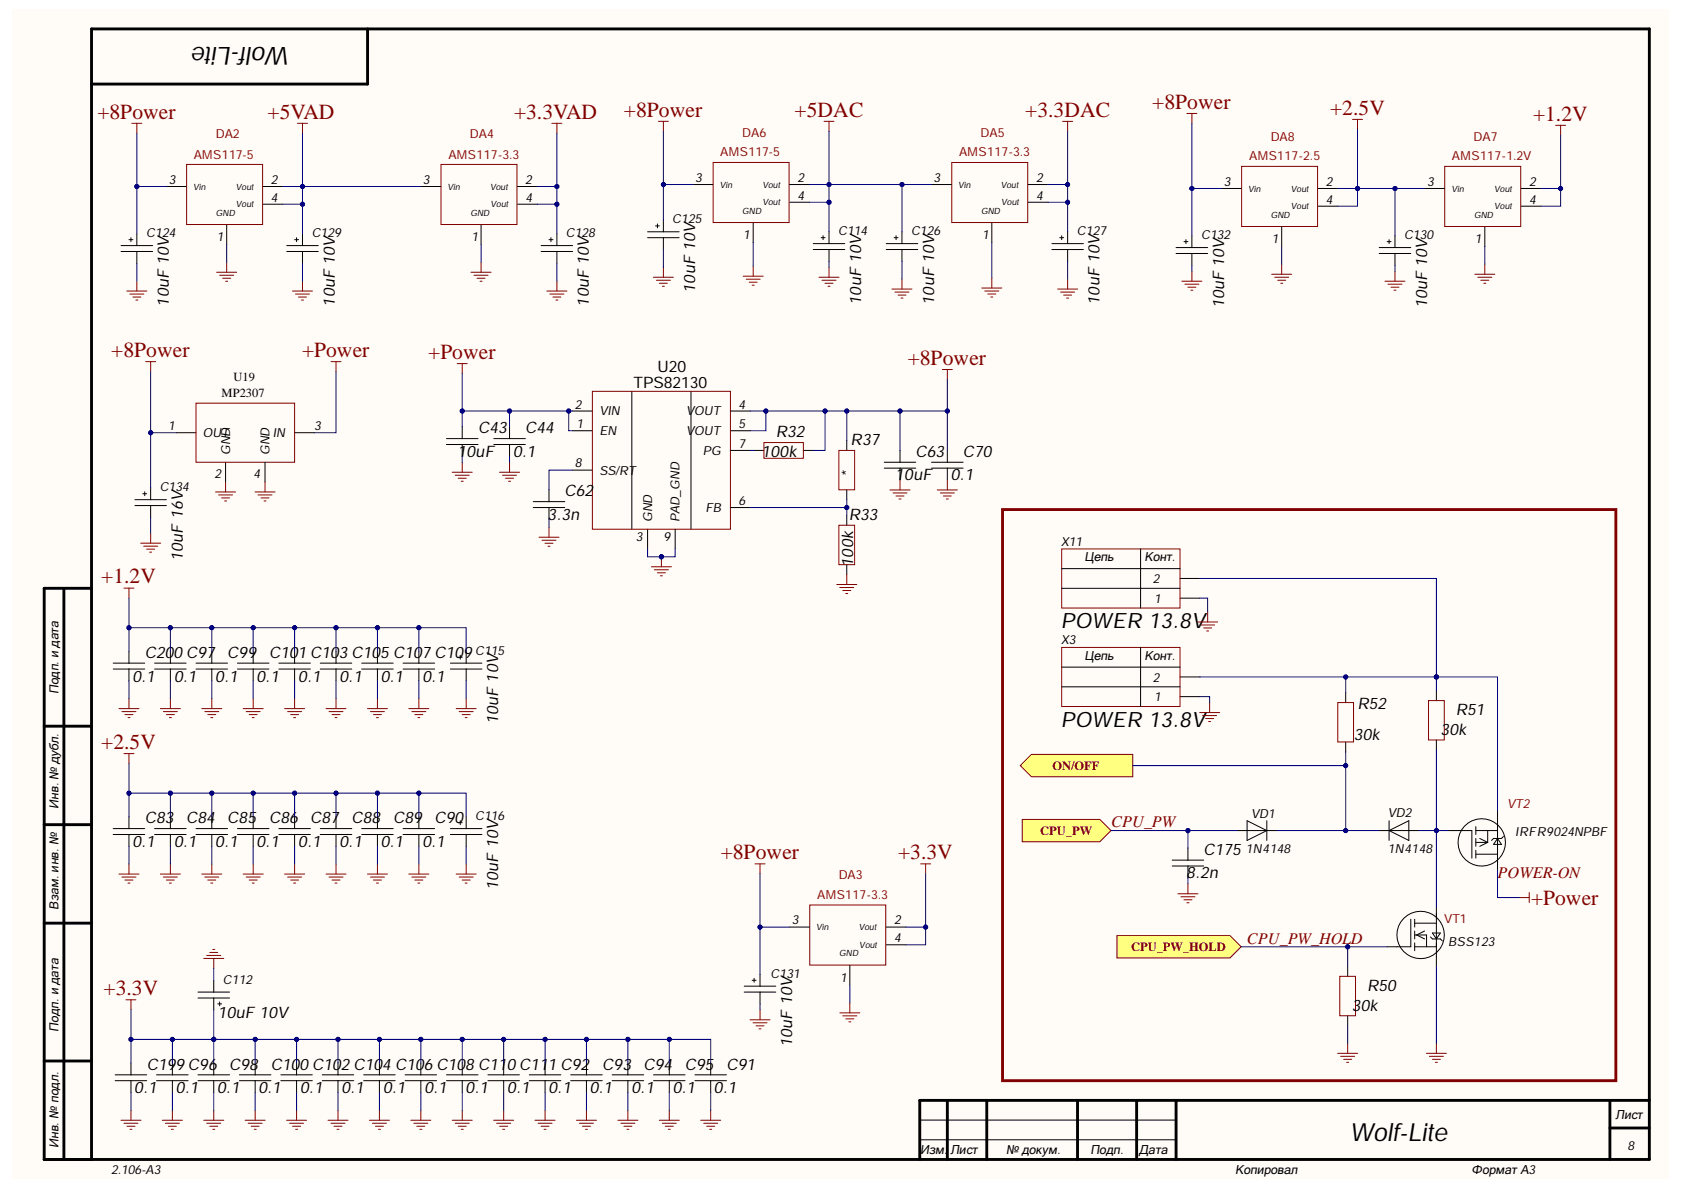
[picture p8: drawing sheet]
<svg xmlns="http://www.w3.org/2000/svg" width="297mm" height="210mm" viewBox="0 0 297 210" stroke-linecap="round" stroke-linejoin="round" font-family="sans-serif">
<defs><g id="words">
<g font-size="4.4">
<text x="51.2" y="8.4" transform="rotate(-180 51.2 8.4)">Wolf-Lite</text>
<text x="238.1" y="201.2">Wolf-Lite</text>
</g>
<g font-size="3.8" fill="#800000">
<text x="17.2" y="21">+8Power</text>
<text x="47.2" y="21">+5VAD</text>
<text x="90.7" y="21">+3.3VAD</text>
<text x="110" y="20.6">+8Power</text>
<text x="140.2" y="20.6">+5DAC</text>
<text x="180.8" y="20.6">+3.3DAC</text>
<text x="203.2" y="19.2">+8Power</text>
<text x="234.6" y="20.3">+2.5V</text>
<text x="270.4" y="21.3">+1.2V</text>
<text x="19.6" y="62.9">+8Power</text>
<text x="53.3" y="62.9">+Power</text>
<text x="75.5" y="63.3">+Power</text>
<text x="160.1" y="64.4">+8Power</text>
<text x="17.8" y="102.9">+1.2V</text>
<text x="17.8" y="132.1">+2.5V</text>
<text x="127.1" y="151.6">+8Power</text>
<text x="158.4" y="151.6">+3.3V</text>
<text x="270.1" y="159.6">+Power</text>
<text x="18.3" y="175.6">+3.3V</text>
</g>
<g font-size="3.8">
<text x="187.1" y="110.8">POWER 13.8V</text>
<text x="187.1" y="128.2">POWER 13.8V</text>
</g>
<g font-size="2.9" fill="#800000">
<text x="196" y="145.9">CPU_PW</text>
<text x="264.1" y="154.9">POWER-ON</text>
<text x="219.9" y="166.4">CPU_PW_HOLD</text>
</g>
<g font-size="2.8">
<text x="122.6" y="51.6" transform="rotate(-90 122.6 51.6)">10uF 10V</text>
<text x="151.9" y="53.7" transform="rotate(-90 151.9 53.7)">10uF 10V</text>
<text x="164.8" y="53.7" transform="rotate(-90 164.8 53.7)">10uF 10V</text>
<text x="193.9" y="53.7" transform="rotate(-90 193.9 53.7)">10uF 10V</text>
<text x="29.8" y="54.1" transform="rotate(-90 29.8 54.1)">10uF 10V</text>
<text x="59" y="54.1" transform="rotate(-90 59 54.1)">10uF 10V</text>
<text x="103.9" y="54.1" transform="rotate(-90 103.9 54.1)">10uF 10V</text>
<text x="215.9" y="54.4" transform="rotate(-90 215.9 54.4)">10uF 10V</text>
<text x="251.7" y="54.4" transform="rotate(-90 251.7 54.4)">10uF 10V</text>
<text x="116" y="65.6">U20</text>
<text x="111.7" y="68.4">TPS82130</text>
<text x="84.3" y="76.5">C43</text>
<text x="92.6" y="76.5">C44</text>
<text x="136.9" y="77.1">R32</text>
<text x="80.7" y="80.6">10uF</text>
<text x="90.5" y="80.6">0.1</text>
<text x="134.3" y="80.6">100k</text>
<text x="150" y="78.5">R37</text>
<text x="161.5" y="80.6">C63</text>
<text x="169.8" y="80.6">C70</text>
<text x="99.6" y="87.5">C62</text>
<text x="150.5" y="84.1" transform="rotate(-90 150.5 84.1)">*</text>
<text x="157.9" y="84.7">10uF</text>
<text x="167.7" y="84.7">0.1</text>
<text x="96.6" y="91.7">3.3n</text>
<text x="149.7" y="91.7">R33</text>
<text x="32.2" y="98.9" transform="rotate(-90 32.2 98.9)">10uF 16V</text>
<text x="150.5" y="99.9" transform="rotate(-90 150.5 99.9)">100k</text>
<text x="25.5" y="116.1">C20</text>
<text x="30.6" y="116.1">0 C97</text>
<text x="40.1" y="116.1">C99</text>
<text x="47.4" y="116.1">C10</text>
<text x="52.5" y="116.1">1 C10</text>
<text x="59.8" y="116.1">3 C10</text>
<text x="67.1" y="116.1">5 C10</text>
<text x="74.4" y="116.1">7 C109</text>
<text x="23.3" y="120.2">0.1</text>
<text x="30.7" y="120.2">0.1</text>
<text x="38" y="120.2">0.1</text>
<text x="45.3" y="120.2">0.1</text>
<text x="52.6" y="120.2">0.1</text>
<text x="59.9" y="120.2">0.1</text>
<text x="67.2" y="120.2">0.1</text>
<text x="74.5" y="120.2">0.1</text>
<text x="239.4" y="125.1">R52</text>
<text x="87.9" y="127.7" transform="rotate(-90 87.9 127.7)">10uF 10V</text>
<text x="238.8" y="130.6">30k</text>
<text x="254.1" y="129.6">30k</text>
<text x="256.8" y="126.1">R51</text>
<text x="23.3" y="149.4">0.1</text>
<text x="25.5" y="145.2">C83</text>
<text x="30.7" y="149.4">0.1</text>
<text x="32.8" y="145.2">C84</text>
<text x="38" y="149.4">0.1</text>
<text x="40.1" y="145.2">C85</text>
<text x="45.3" y="149.4">0.1</text>
<text x="47.4" y="145.2">C86</text>
<text x="52.6" y="149.4">0.1</text>
<text x="54.7" y="145.2">C87</text>
<text x="59.9" y="149.4">0.1</text>
<text x="62" y="145.2">C88</text>
<text x="67.2" y="149.4">0.1</text>
<text x="69.4" y="145.2">C89</text>
<text x="74.5" y="149.4">0.1</text>
<text x="76.6" y="145.2">C90</text>
<text x="209.3" y="154.9">8.2n</text>
<text x="212.3" y="150.8">C175</text>
<text x="87.9" y="157" transform="rotate(-90 87.9 157)">10uF 10V</text>
<text x="38.4" y="179.6">10uF 10V</text>
<text x="238.4" y="178.3">30k</text>
<text x="241.1" y="174.8">R50</text>
<text x="139.7" y="184.8" transform="rotate(-90 139.7 184.8)">10uF 10V</text>
<text x="25.9" y="188.6">C19</text>
<text x="30.9" y="188.6">9C96</text>
<text x="40.4" y="188.6">C98</text>
<text x="47.8" y="188.6">C10</text>
<text x="52.8" y="188.6">0 C10</text>
<text x="60.1" y="188.6">2 C10</text>
<text x="67.4" y="188.6">4 C10</text>
<text x="74.8" y="188.6">6 C10</text>
<text x="82" y="188.6">8 C11</text>
<text x="89.4" y="188.6">0 C11</text>
<text x="96.7" y="188.6">1 C92</text>
<text x="106.2" y="188.6">C93</text>
<text x="113.5" y="188.6">C94</text>
<text x="120.8" y="188.6">C95</text>
<text x="128.1" y="188.6">C91</text>
<text x="23.7" y="192.8">0.1</text>
<text x="31" y="192.8">0.1</text>
<text x="38.3" y="192.8">0.1</text>
<text x="45.6" y="192.8">0.1</text>
<text x="52.9" y="192.8">0.1</text>
<text x="60.2" y="192.8">0.1</text>
<text x="67.6" y="192.8">0.1</text>
<text x="74.9" y="192.8">0.1</text>
<text x="82.1" y="192.8">0.1</text>
<text x="89.5" y="192.8">0.1</text>
<text x="96.8" y="192.8">0.1</text>
<text x="104" y="192.8">0.1</text>
<text x="111.4" y="192.8">0.1</text>
<text x="118.7" y="192.8">0.1</text>
<text x="125.9" y="192.8">0.1</text>
</g>
<g font-size="2.2" fill="#980000">
<text x="34.2" y="28">AMS117-5</text>
<text x="38.1" y="24.4">DA2</text>
<text x="79.1" y="28">AMS117-3.3</text>
<text x="82.9" y="24.4">DA4</text>
<text x="127" y="27.5">AMS117-5</text>
<text x="130.9" y="24.1">DA6</text>
<text x="169.2" y="27.5">AMS117-3.3</text>
<text x="173" y="24.1">DA5</text>
<text x="220.3" y="28.3">AMS117-2.5</text>
<text x="224.1" y="24.8">DA8</text>
<text x="256.1" y="28.3">AMS117-1.2V</text>
<text x="259.9" y="24.8">DA7</text>
<text x="265.8" y="142.6">VT2</text>
<text x="147.9" y="155.1">DA3</text>
<text x="144.1" y="158.6">AMS117-3.3</text>
<text x="254.8" y="162.8">VT1</text>
</g>
<g font-size="2.2">
<text x="29.8" y="32.4">3</text>
<text x="47.8" y="32.4">2</text>
<text x="47.8" y="35.6">4</text>
<text x="74.6" y="32.4">3</text>
<text x="92.6" y="32.4">2</text>
<text x="92.7" y="35.6">4</text>
<text x="122.6" y="32.1">3</text>
<text x="140.7" y="32.1">2</text>
<text x="140.7" y="35.2">4</text>
<text x="164.7" y="32.1">3</text>
<text x="182.8" y="32.1">2</text>
<text x="182.8" y="35.2">4</text>
<text x="215.9" y="32.8">3</text>
<text x="233.9" y="32.8">2</text>
<text x="233.9" y="35.9">4</text>
<text x="251.7" y="32.8">3</text>
<text x="269.7" y="32.8">2</text>
<text x="269.7" y="35.9">4</text>
<text x="25.8" y="41.8">C124</text>
<text x="55" y="41.8">C129</text>
<text x="99.8" y="41.8">C128</text>
<text x="118.6" y="39.4">C125</text>
<text x="147.8" y="41.5">C114</text>
<text x="160.7" y="41.5">C126</text>
<text x="190" y="41.5">C127</text>
<text x="38.2" y="42.6">1</text>
<text x="83.1" y="42.6">1</text>
<text x="131.1" y="42.2">1</text>
<text x="173.2" y="42.2">1</text>
<text x="211.9" y="42.2">C132</text>
<text x="224.3" y="42.9">1</text>
<text x="247.7" y="42.2">C130</text>
<text x="260.2" y="42.9">1</text>
<text x="39.1" y="70">MP2307</text>
<text x="41.2" y="67.2">U19</text>
<text x="29.7" y="75.9">1</text>
<text x="35.8" y="77.1">OUT</text>
<text x="48.1" y="77.1">IN</text>
<text x="55.4" y="75.9">3</text>
<text x="101.4" y="72.1">2</text>
<text x="101.7" y="75.5">1</text>
<text x="105.7" y="76.8">EN</text>
<text x="105.7" y="73.2">VIN</text>
<text x="121" y="76.8">V</text>
<text x="121" y="73.2">V</text>
<text x="122.5" y="76.8">OUT</text>
<text x="122.5" y="73.2">OUT</text>
<text x="130.3" y="75.5">5</text>
<text x="130.3" y="72.1">4</text>
<text x="40.6" y="80.3" transform="rotate(-90 40.6 80.3)">GND</text>
<text x="47.5" y="80.3" transform="rotate(-90 47.5 80.3)">GND</text>
<text x="101.4" y="82.5">8</text>
<text x="105.7" y="83.7">SS/RT</text>
<text x="124" y="80.3">PG</text>
<text x="130.3" y="79">7</text>
<text x="28.2" y="86.7">C134</text>
<text x="37.8" y="84.2">2</text>
<text x="44.7" y="84.2">4</text>
<text x="130.3" y="89">6</text>
<text x="112.2" y="95.4">3</text>
<text x="115" y="92.1" transform="rotate(-90 115 92.1)">GND</text>
<text x="117.1" y="95.4">9</text>
<text x="119.9" y="92.1" transform="rotate(-90 119.9 92.1)">PAD_GND</text>
<text x="124.4" y="90.3">FB</text>
<text x="187.1" y="96.2">X11</text>
<text x="191.3" y="99">Цепь</text>
<text x="201.9" y="99">Конт.</text>
<text x="203.3" y="102.8">2</text>
<text x="203.6" y="106.3">1</text>
<text x="187.1" y="113.5">X3</text>
<text x="83.8" y="115.5">C115</text>
<text x="191.3" y="116.3">Цепь</text>
<text x="201.9" y="116.3">Конт.</text>
<text x="10.3" y="122.5" transform="rotate(-90 10.3 122.5)">Подп. и дата</text>
<text x="203.3" y="120.2">2</text>
<text x="203.6" y="123.7">1</text>
<text x="10.3" y="142.7" transform="rotate(-90 10.3 142.7)">Инв. № дубл.</text>
<text x="83.8" y="144.6">C116</text>
<text x="220.7" y="144.3">VD1</text>
<text x="244.8" y="144.1">VD2</text>
<text x="267.3" y="147.4">IRFR9024NPBF</text>
<text x="219.7" y="150.5">1N4148</text>
<text x="244.8" y="150.5">1N4148</text>
<text x="10.3" y="160.4" transform="rotate(-90 10.3 160.4)">Взам. инв. №</text>
<text x="139.6" y="163.1">3</text>
<text x="157.7" y="163.1">2</text>
<text x="157.7" y="166.2">4</text>
<text x="255.4" y="166.9">BSS123</text>
<text x="39.3" y="173.5">C112</text>
<text x="135.9" y="172.4">C131</text>
<text x="148.2" y="173.2">1</text>
<text x="10.3" y="182" transform="rotate(-90 10.3 182)">Подп. и дата</text>
<text x="285" y="197.3">Лист</text>
<text x="10.3" y="202.5" transform="rotate(-90 10.3 202.5)">Инв. № подл.</text>
<text x="162.3" y="203.6">Изм.</text>
<text x="167.6" y="203.6">Лист</text>
<text x="177.5" y="203.6">№ докум.</text>
<text x="192.3" y="203.6">Подп.</text>
<text x="200.9" y="203.6">Дата</text>
<text x="287.1" y="202.8">8</text>
<text x="19.6" y="207.1">2.106-A3</text>
<text x="217.9" y="207.1">Копировал</text>
<text x="259.6" y="207.1">Формат А3</text>
</g>
<g font-size="2.2" fill="#800000">
<text x="185.7" y="135.8">ON/OFF</text>
<text x="183.5" y="147.3">CPU_PW</text>
<text x="199.5" y="167.8">CPU_PW_HOLD</text>
</g>
<g font-size="1.5">
<text x="34.1" y="33.5">Vin</text>
<text x="41.6" y="33.5">Vout</text>
<text x="78.9" y="33.5">Vin</text>
<text x="86.4" y="33.5">Vout</text>
<text x="127" y="33.1">Vin</text>
<text x="134.5" y="33.1">Vout</text>
<text x="169" y="33.1">Vin</text>
<text x="176.5" y="33.1">Vout</text>
<text x="220.2" y="33.8">Vin</text>
<text x="227.7" y="33.8">Vout</text>
<text x="256" y="33.8">Vin</text>
<text x="263.6" y="33.8">Vout</text>
<text x="38.1" y="38.1">GND</text>
<text x="41.6" y="36.6">Vout</text>
<text x="83" y="38.1">GND</text>
<text x="86.5" y="36.6">Vout</text>
<text x="130.9" y="37.8">GND</text>
<text x="134.5" y="36.2">Vout</text>
<text x="173.1" y="37.8">GND</text>
<text x="176.6" y="36.2">Vout</text>
<text x="224.1" y="38.4">GND</text>
<text x="227.7" y="36.9">Vout</text>
<text x="260" y="38.4">GND</text>
<text x="263.6" y="36.9">Vout</text>
<text x="144" y="164.1">Vin</text>
<text x="151.5" y="164.1">Vout</text>
<text x="151.6" y="167.2">Vout</text>
<text x="148" y="168.7">GND</text>
</g>
</g></defs>
<g fill="#fffcf8">
<path d="M2.2 1.6h292.2v206.4h-292.2z" fill-rule="evenodd"/>
<path d="M2.2 1.6h292.2v206.4h-292.2z" fill-rule="evenodd"/>
</g>
<g fill="none" stroke="#000" stroke-width=".51">
<path d="M64.8 5.1v9.7h-48.7M11.3 103.8v100.7M16.1 103.8h-8.3v100.7h283.1v-199.4h-274.8v199.4M7.8 128.1h8.3M7.8 145.5h8.3M7.8 162.8h8.3M7.8 187.1h8.3M167.1 194.1v10.4M174.1 194.1v10.4M190.1 194.1v10.4M200.5 194.1v10.4M207.4 194.1v10.4"/>
<path d="M284 194.1v10.4M284 199h6.9M290.9 194.1h-128.7v10.4"/>
</g>
<g fill="none" stroke="#000" stroke-width=".18">
<path d="M29.4 32.9h3.5M40 39.7v3.4M46.4 32.9h3.5M46.4 36h3.5M74.3 32.9h3.4M84.9 39.7v3.4M91.3 32.9h3.5M91.3 36h3.5M115.6 39.8h.7M116 39.5v.7M117 38.8v2.1M122.3 32.5h3.4"/>
<path d="M132.9 39.3v3.5M139.3 32.5h3.5M139.3 35.7h3.5M164.3 32.5h3.5M174.9 39.3v3.5M181.4 32.5h3.4M181.4 35.7h3.5M215.5 33.2h3.5M232.5 33.2h3.5M232.5 36.4h3.5M251.3 33.2h3.5M268.3 33.2h3.5"/>
<path d="M268.3 36.4h3.5M21.4 43.3h5.5M21.4 44.4h5.5M22.7 42.3h.7M23.1 41.9v.7M24.1 41.2v2.1M24.1 44.4v2M50.6 43.3h5.5M50.6 44.4h5.5M52 42.3h.7M52.3 41.9v.7M53.4 41.2v2.1"/>
<path d="M53.4 44.4v2M95.4 43.3h5.6M95.4 44.4h5.6M96.8 42.3h.7M97.2 41.9v.7M98.2 41.2v2.1M98.2 44.4v2M114.2 41.9h5.6M114.2 40.9h5.6M117 41.9v2.1M143.4 43h5.6M143.4 44h5.6"/>
<path d="M144.8 41.9h.7M145.2 41.6v.7M146.2 40.9v2.1M146.2 44v2.1M156.3 43h5.6M156.3 44h5.6M157.7 41.9h.7M158.1 41.6v.7M159.1 40.9v2.1M159.1 44v2.1M185.5 43h5.6M185.5 44h5.6"/>
<path d="M186.9 41.9h.7M187.3 41.6v.7M188.3 40.9v2.1M188.3 44v2.1M207.4 43.7h5.6M207.4 44.7h5.6M208.8 42.6h.7M209.2 42.3v.7M210.2 41.6v2.1M210.2 44.7v2.1M226.1 40v3.5M243.3 43.7h5.5"/>
<path d="M243.3 44.7h5.5M244.7 42.6h.7M245 42.3v.7M246.1 41.6v2.1M246.1 44.7v2.1M261.9 40v3.5M20 117h5.5M20 118h5.5M22.7 114.9v2.1M22.7 118v2.1M27.3 117h5.5M27.3 118h5.5"/>
<path d="M30.1 114.9v2.1M30.1 118v2.1M34.6 117h5.5M34.6 118h5.5M37.4 114.9v2.1M37.4 118v2.1M41.9 117h5.5M41.9 118h5.5M44.7 114.9v2.1M44.7 118v2.1M49.2 117h5.6M49.2 118h5.6"/>
<path d="M52 114.9v2.1M52 118v2.1M56.5 117h5.6M56.5 118h5.6M59.3 114.9v2.1M59.3 118v2.1M63.8 117h5.6M63.8 118h5.6M66.6 114.9v2.1M66.6 118v2.1M71.1 117h5.6M71.1 118h5.6"/>
<path d="M73.9 114.9v2.1M73.9 118v2.1M79.4 117h5.6M79.4 118h5.6M80.8 115.9h.7M81.2 115.6v.7M82.2 114.9v2.1M82.2 118v2.1M20 146.2h5.5M20 147.2h5.5M22.7 144.1v2.1M22.7 147.2v2.1"/>
<path d="M27.3 146.2h5.5M27.3 147.2h5.5M30.1 144.1v2.1M30.1 147.2v2.1M34.6 146.2h5.5M34.6 147.2h5.5M37.4 144.1v2.1M37.4 147.2v2.1M41.9 146.2h5.5M41.9 147.2h5.5M44.7 144.1v2.1M44.7 147.2v2.1"/>
<path d="M49.2 146.2h5.6M49.2 147.2h5.6M52 144.1v2.1M52 147.2v2.1M56.5 146.2h5.6M56.5 147.2h5.6M59.3 144.1v2.1M59.3 147.2v2.1M63.8 146.2h5.6M63.8 147.2h5.6M66.6 144.1v2.1M66.6 147.2v2.1"/>
<path d="M71.1 146.2h5.6M71.1 147.2h5.6M73.9 144.1v2.1M73.9 147.2v2.1M79.4 146.2h5.6M79.4 147.2h5.6M80.8 145.1h.7M81.2 144.8v.7M82.2 144.1v2.1M82.2 147.2v2.1M255.5 146.5h4.1v4.9M260.3 146.5h3.8"/>
<path d="M260.3 145.8v1.4M260.3 147.9v1.4M260.3 150v1.4M260.3 150.7h3.8M260.3 148.6h2.1M261 147.9l1.4 .7M262.4 148.6l-1.4 .7M262.4 146.5v2.1M264.1 143v10.5M264.1 147.9l.7 1h-1.4zM265 146.5a4.2 4.2 0 0 0-7.1-.3 4.2 4.2 0 0 0 2.8 6.5 4.2 4.2 0 0 0 4.7-5.3l-.4-.8M265.2 147.5l-.4 .4h-1.4l-.3 .3"/>
<path d="M34.9 176h5.6M34.9 175h5.6M37.7 172.9v2.1M37.7 176v2.1M38.4 177.1h.7M38.7 176.7v.7M131.3 175h5.5M131.3 173.9h5.5M132.7 172.9h.7M133 172.6v.7M134.1 171.9v2M134.1 175v2.1"/>
<path d="M139.3 163.5h3.5M149.9 170.3v3.5M156.3 163.5h3.5M156.3 166.7h3.5M248.8 162.1v4.9h-4.1M249.5 167h3.9M249.5 162.1v1.4M249.5 164.2v1.4M249.5 166.3v1.4M249.5 162.8h3.9M249.5 164.9h2.1v2.1M251.3 164.2l-1.4 .7 1.4 .7"/>
<path d="M252.3 165.3l.4 .3h1.4l.3 .4M252.7 164.6h1.4l-.7 1zM253.4 160.1v10.4M254.3 166.9a4.2 4.2 0 0 0-3.5-6.2 4.2 4.2 0 0 0-4.1 5.9 4.2 4.2 0 0 0 7 1.1l.5-.7M20.3 189.6h5.6M20.3 190.6h5.6M23.1 187.5v2.1M23.1 190.6v2.1M27.6 189.6h5.6M27.6 190.6h5.6M30.4 187.5v2.1M30.4 190.6v2.1"/>
<path d="M34.9 189.6h5.6M34.9 190.6h5.6M37.7 187.5v2.1M37.7 190.6v2.1M42.2 189.6h5.6M42.2 190.6h5.6M45 187.5v2.1M45 190.6v2.1M49.5 189.6h5.6M49.5 190.6h5.6M52.3 187.5v2.1M52.3 190.6v2.1"/>
<path d="M56.8 189.6h5.6M56.8 190.6h5.6M59.6 187.5v2.1M59.6 190.6v2.1M64.1 189.6h5.6M64.1 190.6h5.6M66.9 187.5v2.1M66.9 190.6v2.1M71.4 189.6h5.6M71.4 190.6h5.6M74.2 187.5v2.1M74.2 190.6v2.1"/>
<path d="M78.8 189.6h5.5M78.8 190.6h5.5M81.5 187.5v2.1M81.5 190.6v2.1M86.1 189.6h5.5M86.1 190.6h5.5M88.8 187.5v2.1M88.8 190.6v2.1M93.4 189.6h5.5M93.4 190.6h5.5M96.1 187.5v2.1M96.1 190.6v2.1"/>
<path d="M100.7 189.6h5.5M100.7 190.6h5.5M103.4 187.5v2.1M103.4 190.6v2.1M108 189.6h5.5M108 190.6h5.5M110.7 187.5v2.1M110.7 190.6v2.1M115.3 189.6h5.5M115.3 190.6h5.5M118.1 187.5v2.1M118.1 190.6v2.1"/>
<path d="M122.6 189.6h5.5M122.6 190.6h5.5M125.4 187.5v2.1M125.4 190.6v2.1M162.2 197.6h45.2M162.2 201h45.2"/>
</g>
<g fill="none" stroke="#800000" stroke-width=".18">
<path d="M23.3 21.8h1.7M24.1 21.8v1.7M32.9 29h13.4v10.6h-13.4zM52.5 21.8h1.7M53.4 21.8v1.7M77.8 29h13.4v10.6h-13.4zM97.3 21.8h1.8M98.2 21.8v1.7M116.1 21.4h1.8M117 21.4v1.8M125.8 28.7h13.4v10.6h-13.4zM145.3 21.4h1.8"/>
<path d="M146.2 21.4v1.8M167.9 28.7h13.4v10.6h-13.4zM187.4 21.4h1.8M188.3 21.4v1.8M209.3 20h1.8M210.2 20v1.8M219 29.3h13.4v10.7h-13.4zM238.6 21.1h1.7M239.4 21.1v1.7M254.8 29.3h13.4v10.7h-13.4zM274.4 22.1h1.8M275.3 22.1v1.8"/>
<path d="M22.4 51.3h3.5M22.9 51.9h2.5M23.4 52.4h1.4M24 52.9h.3M24.1 49.6v1.7M38.2 48h3.6M38.7 48.6h2.5M39.3 49.1h1.4M39.8 49.6h.4M40 46.3v1.7M51.6 51.3h3.5M52.1 51.9h2.5"/>
<path d="M52.7 52.4h1.4M53.2 52.9h.3M53.4 49.6v1.7M83.1 48h3.5M83.6 48.6h2.5M84.1 49.1h1.5M84.7 49.6h.3M84.9 46.3v1.7M96.5 51.3h3.5M97 51.9h2.5M97.5 52.4h1.4M98.1 52.9h.3"/>
<path d="M98.2 49.6v1.7M115.2 48.9h3.6M115.8 49.4h2.4M116.3 50h1.4M116.8 50.5h.4M117 47.1v1.8M131.1 48.7h3.5M131.6 49.2h2.5M132.1 49.8h1.5M132.7 50.3h.3M132.9 47v1.7M144.5 48.9h3.5"/>
<path d="M145 49.4h2.5M145.5 50h1.4M146.1 50.5h.3M146.2 47.1v1.8M157.3 51h3.6M157.9 51.5h2.4M158.4 52h1.4M158.9 52.6h.4M159.1 49.2v1.8M173.2 50.8h3.5M173.7 51.3h2.5M174.2 51.9h1.5"/>
<path d="M174.8 52.4h.3M174.9 49v1.8M186.6 51h3.5M187.1 51.5h2.5M187.6 52.1h1.4M188.1 52.6h.4M188.3 49.2v1.8M208.5 49.6h3.5M209 50.1h2.5M209.5 50.7h1.4M210.1 51.2h.3M210.2 47.8v1.8"/>
<path d="M224.3 48.4h3.5M224.8 48.9h2.5M225.4 49.4h1.4M225.9 50h.4M226.1 46.6v1.8M244.3 49.6h3.5M244.8 50.1h2.5M245.3 50.7h1.5M245.9 51.2h.3M246.1 47.8v1.8M260.1 48.4h3.6M260.7 48.9h2.4"/>
<path d="M261.2 49.4h1.4M261.7 50h.4M261.9 46.6v1.8M21.9 103.7h1.7M22.7 103.7v1.8M21 125h3.5M21.5 125.5h2.5M21.9 132.9h1.7M22 126h1.5M22.6 126.6h.3M22.7 123.2v1.8M22.7 132.9v1.8"/>
<path d="M28.3 125h3.5M28.8 125.5h2.5M29.3 126h1.5M29.9 126.6h.3M30.1 123.2v1.8M35.6 125h3.5M36.1 125.5h2.5M36.6 126h1.5M37.2 126.6h.3M37.4 123.2v1.8M42.9 125h3.5M43.4 125.5h2.5"/>
<path d="M44 126h1.4M44.5 126.6h.3M44.7 123.2v1.8M50.2 125h3.5M50.7 125.5h2.5M51.3 126h1.4M51.8 126.6h.3M52 123.2v1.8M57.5 125h3.5M58 125.5h2.5M58.6 126h1.4M59.1 126.6h.3"/>
<path d="M59.3 123.2v1.8M64.8 125h3.5M65.3 125.5h2.5M65.9 126h1.4M66.4 126.6h.4M66.6 123.2v1.8M72.1 125h3.5M72.6 125.5h2.5M73.2 126h1.4M73.7 126.6h.4M73.9 123.2v1.8M80.5 125h3.5"/>
<path d="M81 125.5h2.5M81.5 126h1.4M82 126.6h.4M82.2 123.2v1.8M21 154.2h3.5M21.5 154.7h2.5M22 155.2h1.5M22.6 155.8h.3M22.7 152.4v1.8M28.3 154.2h3.5M28.8 154.7h2.5M29.3 155.2h1.5"/>
<path d="M29.9 155.8h.3M30.1 152.4v1.8M35.6 154.2h3.5M36.1 154.7h2.5M36.6 155.2h1.5M37.2 155.8h.3M37.4 152.4v1.8M42.9 154.2h3.5M43.4 154.7h2.5M44 155.2h1.4M44.5 155.8h.3M44.7 152.4v1.8"/>
<path d="M50.2 154.2h3.5M50.7 154.7h2.5M51.3 155.2h1.4M51.8 155.8h.3M52 152.4v1.8M57.5 154.2h3.5M58 154.7h2.5M58.6 155.2h1.4M59.1 155.8h.3M59.3 152.4v1.8M64.8 154.2h3.5M65.3 154.7h2.5"/>
<path d="M65.9 155.2h1.4M66.4 155.8h.4M66.6 152.4v1.8M72.1 154.2h3.5M72.6 154.7h2.5M73.2 155.2h1.4M73.7 155.8h.4M73.9 152.4v1.8M80.5 154.2h3.5M81 154.7h2.5M81.5 155.2h1.4M82 155.8h.4"/>
<path d="M82.2 152.4v1.8M133.2 152.4h1.7M134.1 152.4v1.7M142.8 159.6h13.4v10.6h-13.4zM162.4 152.4h1.8M163.3 152.4v1.7M22.2 176.4h1.8M23.1 176.4v1.7M35.9 169.1h3.6M36.5 168.5h2.4M37 168h1.4M37.5 167.5h.4"/>
<path d="M37.7 169.1v1.7M132.3 179.9h3.5M134.1 178.1v1.8M148.1 178.7h3.6M148.7 179.2h2.4M149.2 179.7h1.4M149.9 176.9v1.8M21.3 197.6h3.6M21.9 198.1h2.4M22.4 198.7h1.4M22.9 199.2h.4M23.1 195.8v1.8"/>
<path d="M28.6 197.6h3.6M29.2 198.1h2.4M29.7 198.7h1.4M30.2 199.2h.4M30.4 195.8v1.8M35.9 197.6h3.6M36.5 198.1h2.4M37 198.7h1.4M37.5 199.2h.4M37.7 195.8v1.8M43.2 197.6h3.6M43.8 198.1h2.4"/>
<path d="M44.3 198.7h1.4M44.8 199.2h.4M45 195.8v1.8M50.5 197.6h3.6M51.1 198.1h2.5M51.6 198.7h1.4M52.1 199.2h.4M52.3 195.8v1.8M57.9 197.6h3.5M58.4 198.1h2.5M58.9 198.7h1.4M59.4 199.2h.4"/>
<path d="M59.6 195.8v1.8M65.2 197.6h3.5M65.7 198.1h2.5M66.2 198.7h1.4M66.7 199.2h.4M66.9 195.8v1.8M72.5 197.6h3.5M73 198.1h2.5M73.5 198.7h1.4M74.1 199.2h.3M74.2 195.8v1.8M79.8 197.6h3.5"/>
<path d="M80.3 198.1h2.5M80.8 198.7h1.4M81.4 199.2h.3M81.5 195.8v1.8M87.1 197.6h3.5M87.6 198.1h2.5M88.1 198.7h1.5M88.7 199.2h.3M88.8 195.8v1.8M94.4 197.6h3.5M94.9 198.1h2.5M95.4 198.7h1.4"/>
<path d="M96 199.2h.3M96.1 195.8v1.8M101.7 197.6h3.5M102.2 198.1h2.5M102.7 198.7h1.5M103.3 199.2h.3M103.4 195.8v1.8M109 197.6h3.5M109.5 198.1h2.5M110.1 198.7h1.4M110.6 199.2h.3M110.7 195.8v1.8"/>
<path d="M116.3 197.6h3.5M116.8 198.1h2.5M117.3 198.7h1.5M117.9 199.2h.3M118.1 195.8v1.8M123.6 197.6h3.5M124.1 198.1h2.5M124.7 198.7h1.4M125.2 199.2h.3M125.4 195.8v1.8M132.8 180.4h2.5M133.4 180.9h1.4"/>
<path d="M133.9 181.5h.3M149.7 180.2h.4"/>
</g>
<path d="M197 165h20l1.9 2-1.9 2h-20z" fill-rule="evenodd" fill="#ffff80"/>
<g fill="none" stroke="#800000" stroke-width=".18">
<path d="M187.3 114.2h20.8v10.4h-20.8zM236 123.9h2.8v7h-2.8zM252 123.6h2.8v6.9h-2.8zM197 165h20l1.9 2-1.9 2h-20zM236.3 172.2h2.8v7h-2.8zM235.9 185.8h3.6M236.5 186.3h2.5M237 186.9h1.4M237.5 187.4h.4M237.7 184v1.8M251.6 185.8h3.5M252.1 186.3h2.5"/>
<path d="M252.7 186.9h1.4M253.2 187.4h.3M253.4 184v1.8"/>
</g>
<path d="M187.3 117.7h20.8M201.2 114.2v10.4M208.1 119.4h3.5M187.3 121.1h20.8M208.1 122.9h3.5M237.4 122.2v1.7M237.4 130.9v1.7M253.4 121.8v1.8M253.4 130.5v1.8M237.7 170.5v1.7M237.7 179.2v1.7" fill="none" stroke="#000" stroke-width=".18"/>
<path d="M180 135l1.9-1.9h17.9v3.9h-17.9z" fill-rule="evenodd" fill="#ffff80"/>
<path d="M180 135l1.9-1.9h17.9v3.9h-17.9zM207.8 157.7h3.5M208.3 158.2h2.5M208.8 158.7h1.4M209.4 159.2h.3M209.5 155.9v1.8M268 158.3h1.7M269.7 157.4v1.8" fill="none" stroke="#800000" stroke-width=".18"/>
<path d="M206.8 151.7h5.5M206.8 152.8h5.5M209.5 149.6v2.1M209.5 152.8v2M218.2 146.5h7M220 144.8l3.5 1.7-3.5 1.7zM223.5 144.8v3.4M243.3 146.5h6.9M245 144.8v3.4M245 146.5l3.5-1.7v3.4z" fill="none" stroke="#000" stroke-width=".18"/>
<path d="M176.8 89.9h108.2v100.7h-108.2z" fill="none" stroke="#800000" stroke-width=".51"/>
<path d="M180.3 144.5h13.7l2 2-2 2h-13.7z" fill-rule="evenodd" fill="#ffff80"/>
<g fill="none" stroke="#800000" stroke-width=".18">
<path d="M25.7 63.8h1.8M26.6 63.8v1.8M34.6 71.1h17.4v10.4h-17.4zM58.4 63.8h1.8M59.3 63.8v1.8M104.5 69h24.3v24.3h-24.3zM24.8 95.8h3.5M25.3 96.3h2.5M25.9 96.9h1.4M26.4 97.4h.3M26.6 94v1.8M38 86.8h3.6"/>
<path d="M38.6 87.3h2.4M39.1 87.8h1.4M39.6 88.4h.4M39.8 85v1.8M45 86.8h3.5M45.5 87.3h2.5M46 87.8h1.5M46.6 88.4h.3M46.7 85v1.8M114.9 100h3.5M116.7 98.2v1.8M187.3 96.8h20.8v10.5h-20.8z"/>
<path d="M115.4 100.5h2.5M116 101h1.4M116.5 101.6h.3M211.3 109.7h3.5M211.8 110.2h2.5M212.3 110.8h1.4M212.8 111.3h.4M213 107.9v1.8M211.6 125.7h3.5M212.1 126.2h2.5M212.7 126.7h1.4M213.2 127.3h.3"/>
<path d="M213.4 123.9v1.8M180.3 144.5h13.7l2 2-2 2h-13.7z"/>
</g>
<g fill="none" stroke="#000" stroke-width=".18">
<path d="M31.1 76.3h3.5M52 76.3h3.4M101 76h3.5M101 72.5h3.5M111.4 69v24.3M121.9 69v24.3M128.8 76h3.5M128.8 72.5h3.5M128.8 79.5h3.5M23.8 88.1h5.6M23.8 89.2h5.6M25.2 87.1h.7"/>
<path d="M25.5 86.7v.7M26.6 86.1v2M26.6 89.2v2.1M39.8 81.5v3.5M46.7 81.5v3.5M101 82.9h3.5M114.2 93.3v3.5M119.1 93.3v3.5M128.8 89.5h3.5M201.2 96.8v10.5M187.3 100.3h20.8M187.3 103.8h20.8"/>
<path d="M208.1 102h3.5M208.1 105.5h3.5"/>
</g>
<circle cx="116.7" cy="98.2" r=".35" fill="#000080"/>
<g fill="none" stroke="#000080" stroke-width=".18">
<path d="M24.1 23.5v9.4h5.3"/>
<circle cx="116.7" cy="98.2" r=".35"/>
</g>
<g fill="none" stroke="#000" stroke-width=".18">
<path d="M78.8 77.4h5.5M78.8 78.4h5.5M81.5 75.3v2.1M81.5 78.4v2.1M87.1 77.4h5.6M87.1 78.4h5.6M89.9 75.3v2.1M89.9 78.4v2.1M133 79.5h1.7M141.7 79.5h1.7M149.4 77.7v1.8M158.8 79.5v2"/>
<path d="M94.1 88.5h5.5M94.1 89.5h5.5M96.8 86.4v2.1M96.8 89.5v2.1M149.4 86.4v1.7M149.4 90.9v1.8M149.4 99.6v1.7M156 81.5h5.5M156 82.6h5.5M158.8 82.6v2.1"/>
</g>
<g fill="none" stroke="#800000" stroke-width=".18">
<path d="M80.6 64.1h1.8M81.5 64.1v1.8M134.7 78.1h7v2.7h-7zM148 79.5h2.7v6.9h-2.7zM166.2 65.2h1.8M167.1 65.2v1.7M79.8 83.3h3.5M80.3 83.8h2.5M80.8 84.4h1.4M81.4 84.9h.3M81.5 81.5v1.8M88.1 83.3h3.5"/>
<path d="M88.6 83.8h2.5M89.2 84.4h1.4M89.7 84.9h.4M89.9 81.5v1.8M95.1 94.8h3.5M95.6 95.3h2.5M96.1 95.8h1.4M96.7 96.4h.3M96.8 93v1.8M148 92.7h2.7v6.9h-2.7z"/>
</g>
<circle cx="24.1" cy="32.9" r=".35" fill="#000080"/>
<g fill="none" stroke="#000080" stroke-width=".18">
<path d="M49.9 32.9h3.5v3.1h-3.5"/>
<circle cx="24.1" cy="32.9" r=".35"/>
</g>
<circle cx="53.4" cy="32.9" r=".35" fill="#000080"/>
<circle cx="53.4" cy="32.9" r=".35" fill="none" stroke="#000080" stroke-width=".18"/>
<circle cx="53.4" cy="36" r=".35" fill="#000080"/>
<g fill="none" stroke="#000080" stroke-width=".18">
<path d="M134.1 154.1v9.4h5.2"/>
<circle cx="53.4" cy="36" r=".35"/>
</g>
<circle cx="134.1" cy="163.5" r=".35" fill="#000080"/>
<g fill="none" stroke="#000080" stroke-width=".18">
<path d="M159.8 163.5h3.5v3.2h-3.5"/>
<circle cx="134.1" cy="163.5" r=".35"/>
</g>
<circle cx="163.3" cy="163.5" r=".35" fill="#000080"/>
<g fill="none" stroke="#000080" stroke-width=".18">
<path d="M94.8 32.9h3.4v3.1h-3.4"/>
<circle cx="163.3" cy="163.5" r=".35"/>
</g>
<circle cx="98.2" cy="32.9" r=".35" fill="#000080"/>
<circle cx="98.2" cy="32.9" r=".35" fill="none" stroke="#000080" stroke-width=".18"/>
<circle cx="98.2" cy="36" r=".35" fill="#000080"/>
<g fill="none" stroke="#000080" stroke-width=".18">
<path d="M184.8 32.5h3.5v3.2h-3.4"/>
<circle cx="98.2" cy="36" r=".35"/>
</g>
<circle cx="188.3" cy="32.6" r=".35" fill="#000080"/>
<circle cx="188.3" cy="32.6" r=".35" fill="none" stroke="#000080" stroke-width=".18"/>
<circle cx="188.3" cy="35.7" r=".35" fill="#000080"/>
<g fill="none" stroke="#000080" stroke-width=".18">
<path d="M142.8 32.5h3.4v3.2h-3.4"/>
<circle cx="188.3" cy="35.7" r=".35"/>
</g>
<circle cx="146.2" cy="32.5" r=".35" fill="#000080"/>
<circle cx="146.2" cy="32.5" r=".35" fill="none" stroke="#000080" stroke-width=".18"/>
<circle cx="146.2" cy="35.7" r=".35" fill="#000080"/>
<g fill="none" stroke="#000080" stroke-width=".18">
<path d="M53.4 23.5v9.4M40 43.1v3.2"/>
<circle cx="146.2" cy="35.7" r=".35"/>
</g>
<circle cx="53.4" cy="32.9" r=".35" fill="#000080"/>
<g fill="none" stroke="#000080" stroke-width=".18">
<path d="M163.3 154.1v9.4M149.9 173.8v3.1"/>
<circle cx="53.4" cy="32.9" r=".35"/>
</g>
<circle cx="163.3" cy="163.5" r=".35" fill="#000080"/>
<g fill="none" stroke="#000080" stroke-width=".18">
<path d="M98.2 23.5v9.4M84.9 43.1v3.2"/>
<circle cx="163.3" cy="163.5" r=".35"/>
</g>
<circle cx="98.2" cy="32.9" r=".35" fill="#000080"/>
<g fill="none" stroke="#000080" stroke-width=".18">
<path d="M188.3 23.2v9.3M174.9 42.8v6.2"/>
<circle cx="98.2" cy="32.9" r=".35"/>
</g>
<circle cx="188.3" cy="32.6" r=".35" fill="#000080"/>
<g fill="none" stroke="#000080" stroke-width=".18">
<path d="M132.9 42.8v4.2M81.5 183.3v4.2"/>
<circle cx="188.3" cy="32.6" r=".35"/>
</g>
<circle cx="81.5" cy="183.3" r=".35" fill="#000080"/>
<g fill="none" stroke="#000080" stroke-width=".18">
<path d="M74.2 183.3v4.2"/>
<circle cx="81.5" cy="183.3" r=".35"/>
</g>
<circle cx="74.2" cy="183.3" r=".35" fill="#000080"/>
<g fill="none" stroke="#000080" stroke-width=".18">
<path d="M66.9 183.3v4.2"/>
<circle cx="74.2" cy="183.3" r=".35"/>
</g>
<circle cx="66.9" cy="183.3" r=".35" fill="#000080"/>
<g fill="none" stroke="#000080" stroke-width=".18">
<path d="M59.6 183.3v4.2"/>
<circle cx="66.9" cy="183.3" r=".35"/>
</g>
<circle cx="59.6" cy="183.3" r=".35" fill="#000080"/>
<g fill="none" stroke="#000080" stroke-width=".18">
<path d="M52.3 183.3v4.2"/>
<circle cx="59.6" cy="183.3" r=".35"/>
</g>
<circle cx="52.3" cy="183.3" r=".35" fill="#000080"/>
<g fill="none" stroke="#000080" stroke-width=".18">
<path d="M45 183.3v4.2"/>
<circle cx="52.3" cy="183.3" r=".35"/>
</g>
<circle cx="45" cy="183.3" r=".35" fill="#000080"/>
<g fill="none" stroke="#000080" stroke-width=".18">
<path d="M37.7 183.3v4.2"/>
<circle cx="45" cy="183.3" r=".35"/>
</g>
<circle cx="37.7" cy="183.3" r=".35" fill="#000080"/>
<g fill="none" stroke="#000080" stroke-width=".18">
<path d="M30.4 183.3v4.2"/>
<circle cx="37.7" cy="183.3" r=".35"/>
</g>
<circle cx="30.4" cy="183.3" r=".35" fill="#000080"/>
<g fill="none" stroke="#000080" stroke-width=".18">
<path d="M23.1 178.1v5.2M23.1 192.7v3.1M30.4 192.7v3.1M37.7 192.7v3.1M45 192.7v3.1M52.3 192.7v3.1M59.6 192.7v3.1M66.9 192.7v3.1M74.2 192.7v3.1M81.5 192.7v3.1M88.8 192.7v3.1"/>
<circle cx="30.4" cy="183.3" r=".35"/>
</g>
<circle cx="23.1" cy="183.3" r=".35" fill="#000080"/>
<g fill="none" stroke="#000080" stroke-width=".18">
<path d="M88.8 183.3h36.6v4.2M96.1 192.7v3.1M103.4 192.7v3.1M110.7 192.7v3.1M118.1 192.7v3.1M125.4 192.7v3.1"/>
<circle cx="23.1" cy="183.3" r=".35"/>
</g>
<circle cx="88.8" cy="183.3" r=".35" fill="#000080"/>
<circle cx="88.8" cy="183.3" r=".35" fill="none" stroke="#000080" stroke-width=".18"/>
<circle cx="96.1" cy="183.3" r=".35" fill="#000080"/>
<circle cx="96.1" cy="183.3" r=".35" fill="none" stroke="#000080" stroke-width=".18"/>
<circle cx="103.4" cy="183.3" r=".35" fill="#000080"/>
<circle cx="103.4" cy="183.3" r=".35" fill="none" stroke="#000080" stroke-width=".18"/>
<circle cx="110.8" cy="183.3" r=".35" fill="#000080"/>
<circle cx="110.8" cy="183.3" r=".35" fill="none" stroke="#000080" stroke-width=".18"/>
<circle cx="118.1" cy="183.3" r=".35" fill="#000080"/>
<g fill="none" stroke="#000080" stroke-width=".18">
<path d="M118.1 183.3v4.2"/>
<circle cx="118.1" cy="183.3" r=".35"/>
</g>
<circle cx="118.1" cy="183.3" r=".35" fill="#000080"/>
<g fill="none" stroke="#000080" stroke-width=".18">
<path d="M110.7 183.3v4.2"/>
<circle cx="118.1" cy="183.3" r=".35"/>
</g>
<circle cx="110.8" cy="183.3" r=".35" fill="#000080"/>
<g fill="none" stroke="#000080" stroke-width=".18">
<path d="M103.4 183.3v4.2"/>
<circle cx="110.8" cy="183.3" r=".35"/>
</g>
<circle cx="103.4" cy="183.3" r=".35" fill="#000080"/>
<g fill="none" stroke="#000080" stroke-width=".18">
<path d="M96.1 183.3v4.2"/>
<circle cx="103.4" cy="183.3" r=".35"/>
</g>
<circle cx="96.1" cy="183.3" r=".35" fill="#000080"/>
<g fill="none" stroke="#000080" stroke-width=".18">
<path d="M275.3 23.9v9.3"/>
<circle cx="96.1" cy="183.3" r=".35"/>
</g>
<circle cx="275.3" cy="33.2" r=".35" fill="#000080"/>
<g fill="none" stroke="#000080" stroke-width=".18">
<path d="M271.8 33.2h3.5v3.2h-3.5"/>
<circle cx="275.3" cy="33.2" r=".35"/>
</g>
<circle cx="275.3" cy="33.2" r=".35" fill="#000080"/>
<g fill="none" stroke="#000080" stroke-width=".18">
<path d="M261.9 43.5v3.1M66.6 110.7v4.2"/>
<circle cx="275.3" cy="33.2" r=".35"/>
</g>
<circle cx="66.6" cy="110.7" r=".35" fill="#000080"/>
<g fill="none" stroke="#000080" stroke-width=".18">
<path d="M59.3 110.7v4.2"/>
<circle cx="66.6" cy="110.7" r=".35"/>
</g>
<circle cx="59.3" cy="110.7" r=".35" fill="#000080"/>
<g fill="none" stroke="#000080" stroke-width=".18">
<path d="M52 110.7v4.2"/>
<circle cx="59.3" cy="110.7" r=".35"/>
</g>
<circle cx="52" cy="110.7" r=".35" fill="#000080"/>
<g fill="none" stroke="#000080" stroke-width=".18">
<path d="M44.7 110.7v4.2"/>
<circle cx="52" cy="110.7" r=".35"/>
</g>
<circle cx="44.7" cy="110.7" r=".35" fill="#000080"/>
<g fill="none" stroke="#000080" stroke-width=".18">
<path d="M37.4 110.7v4.2"/>
<circle cx="44.7" cy="110.7" r=".35"/>
</g>
<circle cx="37.4" cy="110.7" r=".35" fill="#000080"/>
<g fill="none" stroke="#000080" stroke-width=".18">
<path d="M30.1 110.7v4.2"/>
<circle cx="37.4" cy="110.7" r=".35"/>
</g>
<circle cx="30.1" cy="110.7" r=".35" fill="#000080"/>
<g fill="none" stroke="#000080" stroke-width=".18">
<path d="M22.7 105.5v9.4M22.7 120.1v3.1M30.1 120.1v3.1M37.4 120.1v3.1M44.7 120.1v3.1M52 120.1v3.1M59.3 120.1v3.1M66.6 120.1v3.1M73.9 120.1v3.1"/>
<circle cx="30.1" cy="110.7" r=".35"/>
</g>
<circle cx="22.7" cy="110.7" r=".35" fill="#000080"/>
<g fill="none" stroke="#000080" stroke-width=".18">
<path d="M22.7 110.7h51.2v4.2"/>
<circle cx="22.7" cy="110.7" r=".35"/>
</g>
<circle cx="73.9" cy="110.7" r=".35" fill="#000080"/>
<circle cx="73.9" cy="110.7" r=".35" fill="none" stroke="#000080" stroke-width=".18"/>
<circle cx="66.6" cy="110.7" r=".35" fill="#000080"/>
<circle cx="66.6" cy="110.7" r=".35" fill="none" stroke="#000080" stroke-width=".18"/>
<circle cx="59.3" cy="110.7" r=".35" fill="#000080"/>
<circle cx="59.3" cy="110.7" r=".35" fill="none" stroke="#000080" stroke-width=".18"/>
<circle cx="52" cy="110.7" r=".35" fill="#000080"/>
<circle cx="52" cy="110.7" r=".35" fill="none" stroke="#000080" stroke-width=".18"/>
<circle cx="44.7" cy="110.7" r=".35" fill="#000080"/>
<circle cx="44.7" cy="110.7" r=".35" fill="none" stroke="#000080" stroke-width=".18"/>
<circle cx="37.4" cy="110.7" r=".35" fill="#000080"/>
<circle cx="37.4" cy="110.7" r=".35" fill="none" stroke="#000080" stroke-width=".18"/>
<circle cx="30.1" cy="110.7" r=".35" fill="#000080"/>
<circle cx="30.1" cy="110.7" r=".35" fill="none" stroke="#000080" stroke-width=".18"/>
<circle cx="22.7" cy="110.7" r=".35" fill="#000080"/>
<g fill="none" stroke="#000080" stroke-width=".18">
<path d="M66.6 139.9v4.2"/>
<circle cx="22.7" cy="110.7" r=".35"/>
</g>
<circle cx="66.6" cy="139.9" r=".35" fill="#000080"/>
<g fill="none" stroke="#000080" stroke-width=".18">
<path d="M59.3 139.9v4.2"/>
<circle cx="66.6" cy="139.9" r=".35"/>
</g>
<circle cx="59.3" cy="139.9" r=".35" fill="#000080"/>
<g fill="none" stroke="#000080" stroke-width=".18">
<path d="M52 139.9v4.2"/>
<circle cx="59.3" cy="139.9" r=".35"/>
</g>
<circle cx="52" cy="139.9" r=".35" fill="#000080"/>
<g fill="none" stroke="#000080" stroke-width=".18">
<path d="M44.7 139.9v4.2"/>
<circle cx="52" cy="139.9" r=".35"/>
</g>
<circle cx="44.7" cy="139.9" r=".35" fill="#000080"/>
<g fill="none" stroke="#000080" stroke-width=".18">
<path d="M37.4 139.9v4.2"/>
<circle cx="44.7" cy="139.9" r=".35"/>
</g>
<circle cx="37.4" cy="139.9" r=".35" fill="#000080"/>
<g fill="none" stroke="#000080" stroke-width=".18">
<path d="M30.1 139.9v4.2"/>
<circle cx="37.4" cy="139.9" r=".35"/>
</g>
<circle cx="30.1" cy="139.9" r=".35" fill="#000080"/>
<g fill="none" stroke="#000080" stroke-width=".18">
<path d="M22.7 134.7v9.4M22.7 149.3v3.1M30.1 149.3v3.1M37.4 149.3v3.1M44.7 149.3v3.1M52 149.3v3.1M59.3 149.3v3.1M66.6 149.3v3.1M73.9 149.3v3.1"/>
<circle cx="30.1" cy="139.9" r=".35"/>
</g>
<circle cx="22.7" cy="139.9" r=".35" fill="#000080"/>
<g fill="none" stroke="#000080" stroke-width=".18">
<path d="M22.7 139.9h51.2v4.2"/>
<circle cx="22.7" cy="139.9" r=".35"/>
</g>
<circle cx="73.9" cy="139.9" r=".35" fill="#000080"/>
<circle cx="73.9" cy="139.9" r=".35" fill="none" stroke="#000080" stroke-width=".18"/>
<circle cx="66.6" cy="139.9" r=".35" fill="#000080"/>
<circle cx="66.6" cy="139.9" r=".35" fill="none" stroke="#000080" stroke-width=".18"/>
<circle cx="59.3" cy="139.9" r=".35" fill="#000080"/>
<circle cx="59.3" cy="139.9" r=".35" fill="none" stroke="#000080" stroke-width=".18"/>
<circle cx="52" cy="139.9" r=".35" fill="#000080"/>
<circle cx="52" cy="139.9" r=".35" fill="none" stroke="#000080" stroke-width=".18"/>
<circle cx="44.7" cy="139.9" r=".35" fill="#000080"/>
<circle cx="44.7" cy="139.9" r=".35" fill="none" stroke="#000080" stroke-width=".18"/>
<circle cx="37.4" cy="139.9" r=".35" fill="#000080"/>
<circle cx="37.4" cy="139.9" r=".35" fill="none" stroke="#000080" stroke-width=".18"/>
<circle cx="30.1" cy="139.9" r=".35" fill="#000080"/>
<circle cx="30.1" cy="139.9" r=".35" fill="none" stroke="#000080" stroke-width=".18"/>
<circle cx="22.7" cy="139.9" r=".35" fill="#000080"/>
<g fill="none" stroke="#000080" stroke-width=".18">
<path d="M210.2 21.8v11.4h5.3"/>
<circle cx="22.7" cy="139.9" r=".35"/>
</g>
<circle cx="210.2" cy="33.2" r=".35" fill="#000080"/>
<g fill="none" stroke="#000080" stroke-width=".18">
<path d="M239.4 22.8v10.4M226.1 43.5v3.1"/>
<circle cx="210.2" cy="33.2" r=".35"/>
</g>
<circle cx="239.5" cy="33.2" r=".35" fill="#000080"/>
<g fill="none" stroke="#000080" stroke-width=".18">
<path d="M37.7 178.1v5.2"/>
<circle cx="239.5" cy="33.2" r=".35"/>
</g>
<circle cx="37.7" cy="183.3" r=".35" fill="#000080"/>
<g fill="none" stroke="#000080" stroke-width=".18">
<path d="M188.3 46.1v3.1M37.7 170.8v2.1M23.1 187.5v-4.2h65.7v4.2"/>
<circle cx="37.7" cy="183.3" r=".35"/>
</g>
<circle cx="23.1" cy="183.3" r=".35" fill="#000080"/>
<circle cx="23.1" cy="183.3" r=".35" fill="none" stroke="#000080" stroke-width=".18"/>
<circle cx="30.4" cy="183.3" r=".35" fill="#000080"/>
<circle cx="30.4" cy="183.3" r=".35" fill="none" stroke="#000080" stroke-width=".18"/>
<circle cx="37.7" cy="183.3" r=".35" fill="#000080"/>
<circle cx="37.7" cy="183.3" r=".35" fill="none" stroke="#000080" stroke-width=".18"/>
<circle cx="45" cy="183.3" r=".35" fill="#000080"/>
<circle cx="45" cy="183.3" r=".35" fill="none" stroke="#000080" stroke-width=".18"/>
<circle cx="52.3" cy="183.3" r=".35" fill="#000080"/>
<circle cx="52.3" cy="183.3" r=".35" fill="none" stroke="#000080" stroke-width=".18"/>
<circle cx="59.6" cy="183.3" r=".35" fill="#000080"/>
<circle cx="59.6" cy="183.3" r=".35" fill="none" stroke="#000080" stroke-width=".18"/>
<circle cx="66.9" cy="183.3" r=".35" fill="#000080"/>
<circle cx="66.9" cy="183.3" r=".35" fill="none" stroke="#000080" stroke-width=".18"/>
<circle cx="74.2" cy="183.3" r=".35" fill="#000080"/>
<circle cx="74.2" cy="183.3" r=".35" fill="none" stroke="#000080" stroke-width=".18"/>
<circle cx="81.5" cy="183.3" r=".35" fill="#000080"/>
<circle cx="81.5" cy="183.3" r=".35" fill="none" stroke="#000080" stroke-width=".18"/>
<circle cx="88.8" cy="183.3" r=".35" fill="#000080"/>
<g fill="none" stroke="#000080" stroke-width=".18">
<path d="M146.2 46.1v1M73.9 110.7h8.3v4.2M82.2 120.1v3.1"/>
<circle cx="88.8" cy="183.3" r=".35"/>
</g>
<circle cx="73.9" cy="110.7" r=".35" fill="#000080"/>
<g fill="none" stroke="#000080" stroke-width=".18">
<path d="M73.9 139.9h8.3v4.2M82.2 149.3v3.1"/>
<circle cx="73.9" cy="110.7" r=".35"/>
</g>
<circle cx="73.9" cy="139.9" r=".35" fill="#000080"/>
<g fill="none" stroke="#000080" stroke-width=".18">
<path d="M146.2 35.7v5.2"/>
<circle cx="73.9" cy="139.9" r=".35"/>
</g>
<circle cx="146.2" cy="35.7" r=".35" fill="#000080"/>
<g fill="none" stroke="#000080" stroke-width=".18">
<path d="M188.3 35.7v5.2"/>
<circle cx="146.2" cy="35.7" r=".35"/>
</g>
<circle cx="188.3" cy="35.7" r=".35" fill="#000080"/>
<g fill="none" stroke="#000080" stroke-width=".18">
<path d="M98.2 36v5.2M98.2 46.4v3.2"/>
<circle cx="188.3" cy="35.7" r=".35"/>
</g>
<circle cx="98.2" cy="36" r=".35" fill="#000080"/>
<g fill="none" stroke="#000080" stroke-width=".18">
<path d="M53.4 36v5.2M53.4 46.4v3.2"/>
<circle cx="98.2" cy="36" r=".35"/>
</g>
<circle cx="53.4" cy="36" r=".35" fill="#000080"/>
<g fill="none" stroke="#000080" stroke-width=".18">
<path d="M246.1 33.2v8.4M246.1 46.8v1"/>
<circle cx="53.4" cy="36" r=".35"/>
</g>
<circle cx="246.1" cy="33.2" r=".35" fill="#000080"/>
<g fill="none" stroke="#000080" stroke-width=".18">
<path d="M134.1 163.5v8.4M134.1 177.1v1"/>
<circle cx="246.1" cy="33.2" r=".35"/>
</g>
<circle cx="134.1" cy="163.5" r=".35" fill="#000080"/>
<g fill="none" stroke="#000080" stroke-width=".18">
<path d="M210.2 33.2v8.4M210.2 46.8v1"/>
<circle cx="134.1" cy="163.5" r=".35"/>
</g>
<circle cx="210.2" cy="33.2" r=".35" fill="#000080"/>
<g fill="none" stroke="#000080" stroke-width=".18">
<path d="M159.1 32.5v8.4M159.1 46.1v3.1"/>
<circle cx="210.2" cy="33.2" r=".35"/>
</g>
<circle cx="159.1" cy="32.5" r=".35" fill="#000080"/>
<g fill="none" stroke="#000080" stroke-width=".18">
<path d="M24.1 32.9v8.3M24.1 46.4v3.2M117 44v3.1"/>
<circle cx="159.1" cy="32.5" r=".35"/>
</g>
<circle cx="24.1" cy="32.9" r=".35" fill="#000080"/>
<g fill="none" stroke="#000080" stroke-width=".18">
<path d="M255.5 146.5h-2.1v13.6"/>
<circle cx="24.1" cy="32.9" r=".35"/>
</g>
<circle cx="253.4" cy="146.5" r=".35" fill="#000080"/>
<g fill="none" stroke="#000080" stroke-width=".18">
<path d="M237.7 167v3.5M253.4 170.5v13.5"/>
<circle cx="253.4" cy="146.5" r=".35"/>
</g>
<circle cx="237.7" cy="167" r=".35" fill="#000080"/>
<g fill="none" stroke="#000080" stroke-width=".18">
<path d="M250.2 146.5h3.2M264.1 153.5v4.8h3.9M237.7 180.9v3.1"/>
<circle cx="237.7" cy="167" r=".35"/>
</g>
<circle cx="253.4" cy="146.5" r=".35" fill="#000080"/>
<g fill="none" stroke="#000080" stroke-width=".18">
<path d="M225.2 146.5h18.1"/>
<circle cx="253.4" cy="146.5" r=".35"/>
</g>
<circle cx="237.4" cy="146.5" r=".35" fill="#000080"/>
<g fill="none" stroke="#000080" stroke-width=".18">
<path d="M209.5 146.5v3.1"/>
<circle cx="237.4" cy="146.5" r=".35"/>
</g>
<circle cx="209.5" cy="146.5" r=".35" fill="#000080"/>
<g fill="none" stroke="#000080" stroke-width=".18">
<path d="M196 146.5h22.2M209.5 154.8v1.1"/>
<circle cx="209.5" cy="146.5" r=".35"/>
</g>
<circle cx="209.5" cy="146.5" r=".35" fill="#000080"/>
<g fill="none" stroke="#000080" stroke-width=".18">
<path d="M218.9 167h25.8"/>
<circle cx="209.5" cy="146.5" r=".35"/>
</g>
<circle cx="237.7" cy="167" r=".35" fill="#000080"/>
<g fill="none" stroke="#000080" stroke-width=".18">
<path d="M211.6 119.4h52.5v23.6M211.6 122.9h1.8v1"/>
<circle cx="237.7" cy="167" r=".35"/>
</g>
<circle cx="253.4" cy="119.4" r=".35" fill="#000080"/>
<circle cx="253.4" cy="119.4" r=".35" fill="none" stroke="#000080" stroke-width=".18"/>
<circle cx="253.4" cy="119.4" r=".35" fill="#000080"/>
<circle cx="253.4" cy="119.4" r=".35" fill="none" stroke="#000080" stroke-width=".18"/>
<circle cx="237.4" cy="119.4" r=".35" fill="#000080"/>
<g fill="none" stroke="#000080" stroke-width=".18">
<path d="M211.6 105.5h1.4v2.4M211.6 102h41.8v17.4"/>
<circle cx="237.4" cy="119.4" r=".35"/>
</g>
<circle cx="253.4" cy="119.4" r=".35" fill="#000080"/>
<g fill="none" stroke="#000080" stroke-width=".18">
<path d="M26.6 65.6v10.7M59.3 65.6v10.7h-3.9M26.6 91.3v2.7"/>
<circle cx="253.4" cy="119.4" r=".35"/>
</g>
<circle cx="26.6" cy="76.3" r=".35" fill="#000080"/>
<g fill="none" stroke="#000080" stroke-width=".18">
<path d="M117 32.5h5.3"/>
<circle cx="26.6" cy="76.3" r=".35"/>
</g>
<circle cx="117" cy="32.5" r=".35" fill="#000080"/>
<g fill="none" stroke="#000080" stroke-width=".18">
<path d="M117 23.2v15.6"/>
<circle cx="117" cy="32.5" r=".35"/>
</g>
<circle cx="117" cy="32.5" r=".35" fill="#000080"/>
<g fill="none" stroke="#000080" stroke-width=".18">
<path d="M53.4 32.9h20.9"/>
<circle cx="117" cy="32.5" r=".35"/>
</g>
<circle cx="53.4" cy="32.9" r=".35" fill="#000080"/>
<g fill="none" stroke="#000080" stroke-width=".18">
<path d="M31.1 76.3h-4.5v9.8"/>
<circle cx="53.4" cy="32.9" r=".35"/>
</g>
<circle cx="26.6" cy="76.3" r=".35" fill="#000080"/>
<g fill="none" stroke="#000080" stroke-width=".18">
<path d="M236 33.2h3.4"/>
<circle cx="26.6" cy="76.3" r=".35"/>
</g>
<circle cx="239.5" cy="33.2" r=".35" fill="#000080"/>
<g fill="none" stroke="#000080" stroke-width=".18">
<path d="M239.4 33.2v3.2h-3.4"/>
<circle cx="239.5" cy="33.2" r=".35"/>
</g>
<circle cx="239.5" cy="33.2" r=".35" fill="#000080"/>
<g fill="none" stroke="#000080" stroke-width=".18">
<path d="M239.4 33.2h11.9"/>
<circle cx="239.5" cy="33.2" r=".35"/>
</g>
<circle cx="246.1" cy="33.2" r=".35" fill="#000080"/>
<circle cx="246.1" cy="33.2" r=".35" fill="none" stroke="#000080" stroke-width=".18"/>
<circle cx="239.5" cy="33.2" r=".35" fill="#000080"/>
<circle cx="239.5" cy="33.2" r=".35" fill="none" stroke="#000080" stroke-width=".18"/>
<circle cx="239.5" cy="33.2" r=".35" fill="#000080"/>
<g fill="none" stroke="#000080" stroke-width=".18">
<path d="M146.2 23.2v9.3h18.1"/>
<circle cx="239.5" cy="33.2" r=".35"/>
</g>
<circle cx="159.1" cy="32.5" r=".35" fill="#000080"/>
<circle cx="159.1" cy="32.5" r=".35" fill="none" stroke="#000080" stroke-width=".18"/>
<circle cx="146.2" cy="32.5" r=".35" fill="#000080"/>
<g fill="none" stroke="#000080" stroke-width=".18">
<path d="M237.4 119.4v2.8"/>
<circle cx="146.2" cy="32.5" r=".35"/>
</g>
<circle cx="237.4" cy="119.4" r=".35" fill="#000080"/>
<g fill="none" stroke="#000080" stroke-width=".18">
<path d="M237.4 132.6v13.9"/>
<circle cx="237.4" cy="119.4" r=".35"/>
</g>
<circle cx="237.4" cy="135" r=".35" fill="#000080"/>
<circle cx="237.4" cy="135" r=".35" fill="none" stroke="#000080" stroke-width=".18"/>
<circle cx="237.4" cy="146.5" r=".35" fill="#000080"/>
<g fill="none" stroke="#000080" stroke-width=".18">
<path d="M199.8 135h37.6"/>
<circle cx="237.4" cy="146.5" r=".35"/>
</g>
<circle cx="237.4" cy="135" r=".35" fill="#000080"/>
<g fill="none" stroke="#000080" stroke-width=".18">
<path d="M253.4 119.4v2.4M253.4 132.3v14.2"/>
<circle cx="237.4" cy="135" r=".35"/>
</g>
<circle cx="253.4" cy="119.4" r=".35" fill="#000080"/>
<g fill="none" stroke="#000080" stroke-width=".18">
<path d="M135.1 72.5v3.5h-2.8"/>
<circle cx="253.4" cy="119.4" r=".35"/>
</g>
<circle cx="135.1" cy="72.5" r=".35" fill="#000080"/>
<g fill="none" stroke="#000080" stroke-width=".18">
<path d="M132.3 72.5h13.2v7h-2.1M132.3 79.5h.7"/>
<circle cx="135.1" cy="72.5" r=".35"/>
</g>
<circle cx="145.5" cy="72.5" r=".35" fill="#000080"/>
<circle cx="145.5" cy="72.5" r=".35" fill="none" stroke="#000080" stroke-width=".18"/>
<circle cx="135.1" cy="72.5" r=".35" fill="#000080"/>
<g fill="none" stroke="#000080" stroke-width=".18">
<path d="M149.4 72.5v5.2"/>
<circle cx="135.1" cy="72.5" r=".35"/>
</g>
<circle cx="149.4" cy="72.5" r=".35" fill="#000080"/>
<g fill="none" stroke="#000080" stroke-width=".18">
<path d="M149.4 88.1v2.8"/>
<circle cx="149.4" cy="72.5" r=".35"/>
</g>
<circle cx="149.4" cy="89.5" r=".35" fill="#000080"/>
<g fill="none" stroke="#000080" stroke-width=".18">
<path d="M132.3 89.5h17.1"/>
<circle cx="149.4" cy="89.5" r=".35"/>
</g>
<circle cx="149.4" cy="89.5" r=".35" fill="#000080"/>
<g fill="none" stroke="#000080" stroke-width=".18">
<path d="M114.2 96.8v1.4h2.5"/>
<circle cx="149.4" cy="89.5" r=".35"/>
</g>
<circle cx="116.7" cy="98.2" r=".35" fill="#000080"/>
<g fill="none" stroke="#000080" stroke-width=".18">
<path d="M119.1 96.8v1.4h-2.4"/>
<circle cx="116.7" cy="98.2" r=".35"/>
</g>
<circle cx="116.7" cy="98.2" r=".35" fill="#000080"/>
<g fill="none" stroke="#000080" stroke-width=".18">
<path d="M101 72.5h-.7v3.5h.7M96.8 91.6v1.4M101 82.9h-4.2v3.5"/>
<circle cx="116.7" cy="98.2" r=".35"/>
</g>
<circle cx="100.3" cy="72.5" r=".35" fill="#000080"/>
<g fill="none" stroke="#000080" stroke-width=".18">
<path d="M167.1 66.9v5.6h-21.6"/>
<circle cx="100.3" cy="72.5" r=".35"/>
</g>
<circle cx="145.5" cy="72.5" r=".35" fill="#000080"/>
<circle cx="145.5" cy="72.5" r=".35" fill="none" stroke="#000080" stroke-width=".18"/>
<circle cx="149.4" cy="72.5" r=".35" fill="#000080"/>
<circle cx="149.4" cy="72.5" r=".35" fill="none" stroke="#000080" stroke-width=".18"/>
<circle cx="158.8" cy="72.5" r=".35" fill="#000080"/>
<circle cx="158.8" cy="72.5" r=".35" fill="none" stroke="#000080" stroke-width=".18"/>
<circle cx="167.1" cy="72.5" r=".35" fill="#000080"/>
<g fill="none" stroke="#000080" stroke-width=".18">
<path d="M100.3 72.5h-18.8v2.8"/>
<circle cx="167.1" cy="72.5" r=".35"/>
</g>
<circle cx="100.3" cy="72.5" r=".35" fill="#000080"/>
<circle cx="100.3" cy="72.5" r=".35" fill="none" stroke="#000080" stroke-width=".18"/>
<circle cx="89.9" cy="72.5" r=".35" fill="#000080"/>
<circle cx="89.9" cy="72.5" r=".35" fill="none" stroke="#000080" stroke-width=".18"/>
<circle cx="81.5" cy="72.5" r=".35" fill="#000080"/>
<g fill="none" stroke="#000080" stroke-width=".18">
<path d="M89.9 72.5v2.8"/>
<circle cx="81.5" cy="72.5" r=".35"/>
</g>
<circle cx="89.9" cy="72.5" r=".35" fill="#000080"/>
<g fill="none" stroke="#000080" stroke-width=".18">
<path d="M81.5 65.9v6.6M81.5 80.5v1M89.9 80.5v1"/>
<circle cx="89.9" cy="72.5" r=".35"/>
</g>
<circle cx="81.5" cy="72.5" r=".35" fill="#000080"/>
<g fill="none" stroke="#000080" stroke-width=".18">
<path d="M158.8 72.5v7"/>
<circle cx="81.5" cy="72.5" r=".35"/>
</g>
<circle cx="158.8" cy="72.5" r=".35" fill="#000080"/>
<g fill="none" stroke="#000080" stroke-width=".18">
<path d="M167.1 72.5v7"/>
<circle cx="158.8" cy="72.5" r=".35"/>
</g>
<g fill="none" stroke="#800000" stroke-width=".18">
<path d="M157 86.4h3.5M157.5 87h2.5M158 87.5h1.5M158.6 88h.3M158.8 84.7v1.7M165.3 86.4h3.6M165.9 87h2.4M166.4 87.5h1.4M166.9 88h.4M167.1 84.7v1.7M147.6 103.1h3.5M148.1 103.6h2.5"/>
<path d="M148.7 104.2h1.4M149.2 104.7h.3M149.4 101.3v1.8"/>
</g>
<path d="M167.1 79.5v2M164.3 81.5h5.6M164.3 82.6h5.6M167.1 82.6v2.1" fill="none" stroke="#000" stroke-width=".18"/>
<circle cx="167.1" cy="72.5" r=".35" fill="#000080"/>
<circle cx="167.1" cy="72.5" r=".35" fill="none" stroke="#000080" stroke-width=".18"/>
<use href="#words"/>
</svg>
